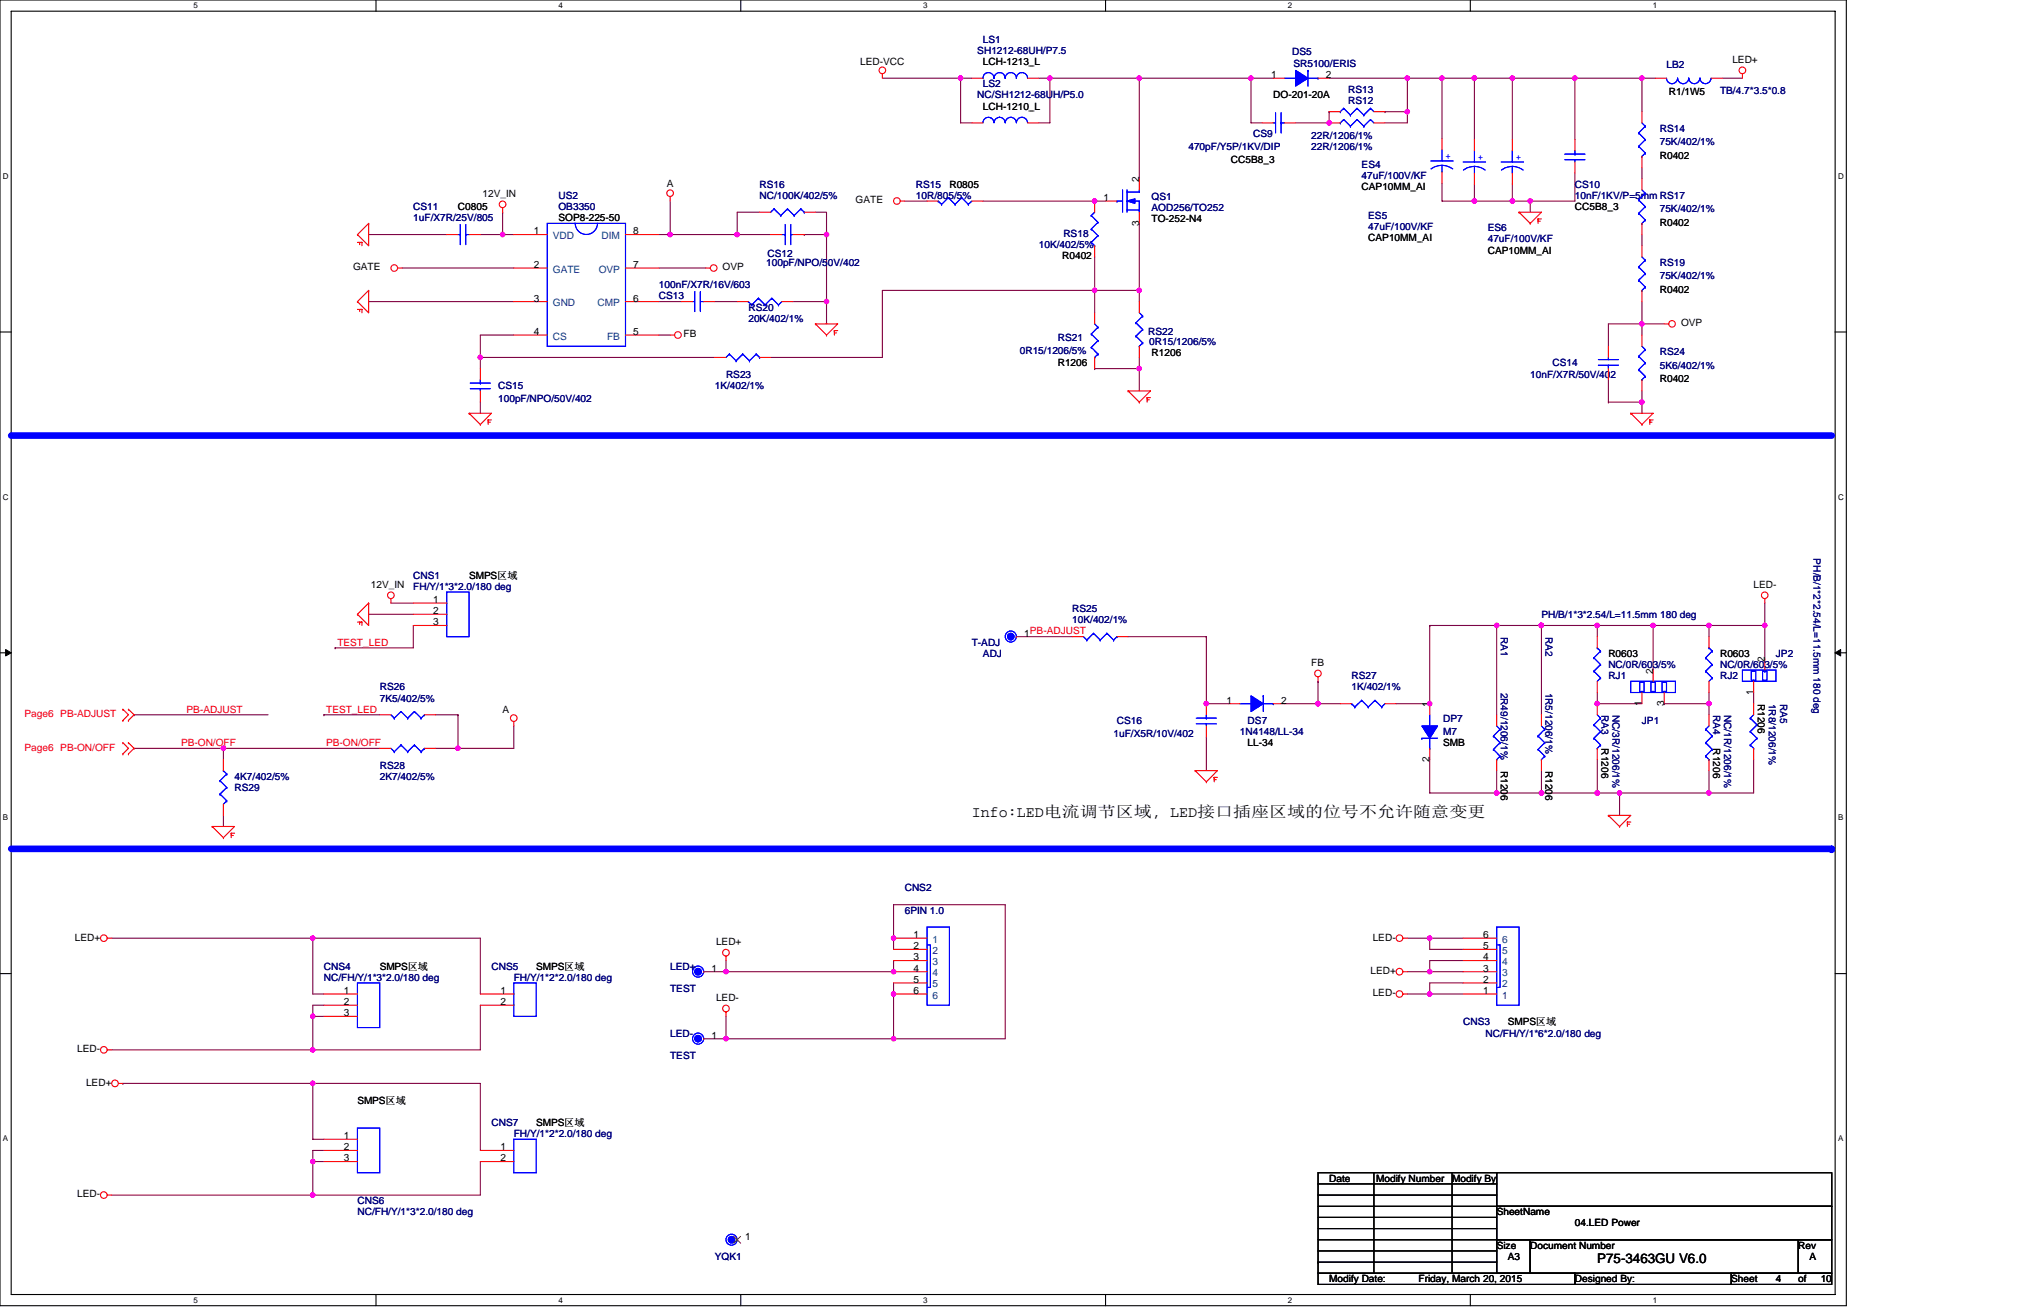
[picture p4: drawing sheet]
<svg xmlns="http://www.w3.org/2000/svg" width="432mm" height="279mm" viewBox="0 0 432 279" stroke-linecap="round" stroke-linejoin="round" font-family="sans-serif">
<defs><g id="words">
<text font-size="3.3" x="207.7" y="174.6">Info:LED电流调节区域, LED接口插座区域的位号不允许随意变更</text>
<text font-size="2.9" x="341.4" y="270">P75-3463GU V6.0</text>
<g font-size="2.2">
<text x="271.7" y="16.7">1</text>
<text x="283.4" y="16.7">2</text>
<text x="243.5" y="38.9" transform="rotate(-90 243.5 38.9)">2</text>
<text x="235.9" y="43">1</text>
<text x="114.1" y="50.1">1</text>
<text x="135.4" y="50.1">8</text>
<text x="243.5" y="48.2" transform="rotate(-90 243.5 48.2)">3</text>
<text x="114.1" y="57.3">2</text>
<text x="135.4" y="57.3">7</text>
<text x="114.1" y="64.5">3</text>
<text x="135.4" y="64.5">6</text>
<text x="114.1" y="71.6">4</text>
<text x="135.4" y="71.6">5</text>
<text x="92.6" y="128.9">1</text>
<text x="92.6" y="131.3">2</text>
<text x="92.6" y="133.7">3</text>
<text x="218.9" y="136.1">1PB-ADJUST</text>
<text x="353.4" y="144" transform="rotate(-90 353.4 144)">2</text>
<text x="377.2" y="141.6" transform="rotate(-90 377.2 141.6)">2</text>
<text x="374.8" y="148.5" transform="rotate(-90 374.8 148.5)">1</text>
<text x="262.1" y="150.4">1</text>
<text x="273.9" y="150.4">2</text>
<text x="305.6" y="151.1" transform="rotate(-90 305.6 151.1)">1</text>
<text x="351" y="150.9" transform="rotate(-90 351 150.9)">1</text>
<text x="355.7" y="150.9" transform="rotate(-90 355.7 150.9)">3</text>
<text x="305.6" y="162.9" transform="rotate(-90 305.6 162.9)">2</text>
<text x="195.3" y="200.5">1</text>
<text x="195.3" y="202.9">2</text>
<text x="317.1" y="202.9">5</text>
<text x="317.1" y="200.5">6</text>
<text x="152.1" y="207.7">1</text>
<text x="195.3" y="205.3">3</text>
<text x="195.3" y="207.7">4</text>
<text x="317.1" y="207.7">3</text>
<text x="317.1" y="205.3">4</text>
<text x="73.5" y="212.5">1</text>
<text x="73.5" y="214.9">2</text>
<text x="107" y="212.5">1</text>
<text x="107" y="214.9">2</text>
<text x="195.3" y="210.1">5</text>
<text x="195.3" y="212.5">6</text>
<text x="317.1" y="212.5">1</text>
<text x="317.1" y="210.1">2</text>
<text x="73.5" y="217.3">3</text>
<text x="152.1" y="222">1</text>
<text x="73.5" y="243.5">1</text>
<text x="73.5" y="245.9">2</text>
<text x="107" y="245.9">1</text>
<text x="73.5" y="248.3">3</text>
<text x="107" y="248.3">2</text>
<text x="159.3" y="265">1</text>
</g>
<g font-size="2.2" fill="#004080">
<text x="118.2" y="51.1">VDD</text>
<text x="128.6" y="51.1">DIM</text>
<text x="118.2" y="58.3">GATE</text>
<text x="128" y="58.3">OVP</text>
<text x="118.2" y="65.4">GND</text>
<text x="127.7" y="65.4">CMP</text>
<text x="118.2" y="72.6">CS</text>
<text x="129.8" y="72.6">FB</text>
<text x="199.4" y="201.5">1</text>
<text x="199.4" y="203.9">2</text>
<text x="321.1" y="203.9">5</text>
<text x="321.1" y="201.5">6</text>
<text x="199.4" y="206.3">3</text>
<text x="199.4" y="208.7">4</text>
<text x="321.1" y="208.7">3</text>
<text x="321.1" y="206.3">4</text>
<text x="199.4" y="211.1">5</text>
<text x="199.4" y="213.5">6</text>
<text x="321.1" y="213.5">1</text>
<text x="321.1" y="211.1">2</text>
</g>
<g font-size="2.1" fill="#000080">
<text x="208.9" y="11.5">SH1212-68UH/P7.5</text>
<text x="210.1" y="9.1">LS1</text>
<text x="276.2" y="11.7">DS5</text>
<text x="276.5" y="14.4">SR5100/ERIS</text>
<text x="356.2" y="14.6">LB2</text>
<text x="208.9" y="21">NC/SH1212-68UH/P5.0</text>
<text x="210.1" y="18.6">LS2</text>
<text x="288.2" y="22.2">RS12</text>
<text x="288.2" y="19.8">RS13</text>
<text x="367.7" y="20.1">TB/4.7*3.5*0.8</text>
<text x="267.9" y="29.4">CS9</text>
<text x="280.3" y="29.6">22R/1206/1%</text>
<text x="354.8" y="28.2">RS14</text>
<text x="254" y="32">470pF/Y5P/1KV/DIP</text>
<text x="280.3" y="32">22R/1206/1%</text>
<text x="291.1" y="35.8">ES4</text>
<text x="354.8" y="31.1">75K/402/1%</text>
<text x="162.4" y="40.1">RS16</text>
<text x="195.8" y="40.1">RS15</text>
<text x="291.1" y="38.2">47uF/100V/KF</text>
<text x="336.7" y="40.1">CS10</text>
<text x="88.3" y="44.9">CS11</text>
<text x="88.3" y="47.3">1uF/X7R/25V/805</text>
<text x="119.4" y="42.5">US2</text>
<text x="119.4" y="44.9">OB3350</text>
<text x="162.4" y="42.5">NC/100K/402/5%</text>
<text x="195.8" y="42.5">10R/805/5%</text>
<text x="246.2" y="42.8">QS1</text>
<text x="246.2" y="45.1">AOD256/TO252</text>
<text x="292.5" y="46.8">ES5</text>
<text x="336.7" y="42.5">10nF/1KV/P=5mm RS17</text>
<text x="354.8" y="45.4">75K/402/1%</text>
<text x="222.1" y="53">10K/402/5%</text>
<text x="227.3" y="50.6">RS18</text>
<text x="292.5" y="49.2">47uF/100V/KF</text>
<text x="318" y="49.4">ES6</text>
<text x="318" y="51.8">47uF/100V/KF</text>
<text x="163.8" y="56.9">100pF/NPO/50V/402</text>
<text x="164" y="54.9">CS12</text>
<text x="354.8" y="56.9">RS19</text>
<text x="354.8" y="59.7">75K/402/1%</text>
<text x="140.9" y="64">CS13</text>
<text x="140.9" y="61.6">100nF/X7R/16V/603</text>
<text x="160" y="66.4">RS20</text>
<text x="160" y="68.8">20K/402/1%</text>
<text x="245.4" y="71.6">RS22</text>
<text x="218" y="75.7">0R15/1206/5%</text>
<text x="226.1" y="72.8">RS21</text>
<text x="245.7" y="73.8">0R15/1206/5%</text>
<text x="354.8" y="75.9">RS24</text>
<text x="106.5" y="83.1">CS15</text>
<text x="152.8" y="83.1">1K/402/1%</text>
<text x="155.2" y="80.7">RS23</text>
<text x="327.1" y="80.7">10nF/X7R/50V/402</text>
<text x="331.9" y="78.3">CS14</text>
<text x="354.8" y="78.8">5K6/402/1%</text>
<text x="106.5" y="86">100pF/NPO/50V/402</text>
<text x="387.7" y="119.4" transform="rotate(90 387.7 119.4)">PH/B/1*2*2.54/L=11.5mm 180 deg</text>
<text x="88.3" y="123.7">CNS1</text>
<text x="88.3" y="126.1">FH/Y/1*3*2.0/180 deg</text>
<text x="229.2" y="130.9">RS25</text>
<text x="229.2" y="133.2">10K/402/1%</text>
<text x="320.8" y="136.1" transform="rotate(90 320.8 136.1)">RA1</text>
<text x="329.5" y="132.1">PH/B/1*3*2.54/L=11.5mm 180 deg</text>
<text x="330.4" y="136.1" transform="rotate(90 330.4 136.1)">RA2</text>
<text x="207.7" y="138">T-ADJ</text>
<text x="210.1" y="140.4">ADJ</text>
<text x="343.8" y="142.8">NC/0R/603/5%</text>
<text x="367.7" y="142.8">NC/0R/603/5%</text>
<text x="379.6" y="140.4">JP2</text>
<text x="81.2" y="147.6">RS26</text>
<text x="81.2" y="150">7K5/402/5%</text>
<text x="288.9" y="145.2">RS27</text>
<text x="288.9" y="147.6">1K/402/1%</text>
<text x="320.8" y="148" transform="rotate(90 320.8 148)">2R49/1206/1%</text>
<text x="330.4" y="148" transform="rotate(90 330.4 148)">1R5/1206/1%</text>
<text x="343.8" y="145.2">RJ1</text>
<text x="367.7" y="145.2">RJ2</text>
<text x="238.8" y="154.7">CS16</text>
<text x="266.7" y="154.7">DS7</text>
<text x="308.5" y="154.3">DP7</text>
<text x="342.3" y="152.8" transform="rotate(90 342.3 152.8)">RA3</text>
<text x="344.7" y="152.8" transform="rotate(90 344.7 152.8)">NC/3R/1206/1%</text>
<text x="351" y="154.7">JP1</text>
<text x="366.2" y="152.8" transform="rotate(90 366.2 152.8)">RA4</text>
<text x="368.6" y="152.8" transform="rotate(90 368.6 152.8)">NC/1R/1206/1%</text>
<text x="378.1" y="150.4" transform="rotate(90 378.1 150.4)">1R8/1206/1%</text>
<text x="380.5" y="150.4" transform="rotate(90 380.5 150.4)">RA5</text>
<text x="238" y="157.6">1uF/X5R/10V/402</text>
<text x="265" y="157.1">1N4148/LL-34</text>
<text x="308.5" y="157.1">M7</text>
<text x="50.1" y="166.7">4K7/402/5%</text>
<text x="81.2" y="164.3">RS28</text>
<text x="81.2" y="166.7">2K7/402/5%</text>
<text x="50.1" y="169.1">RS29</text>
<text x="193.4" y="190.5">CNS2</text>
<text x="193.4" y="195.3">6PIN 1.0</text>
<text x="69.2" y="207.3">CNS4</text>
<text x="69.2" y="209.7">NC/FH/Y/1*3*2.0/180 deg</text>
<text x="105.1" y="207.3">CNS5</text>
<text x="109.8" y="209.7">FH/Y/1*2*2.0/180 deg</text>
<text x="143.3" y="207.3">LED+</text>
<text x="143.3" y="212">TEST</text>
<text x="143.3" y="221.6">LED-</text>
<text x="312.8" y="219.2">CNS3</text>
<text x="317.6" y="221.6">NC/FH/Y/1*6*2.0/180 deg</text>
<text x="143.3" y="226.4">TEST</text>
<text x="105.1" y="240.7">CNS7</text>
<text x="109.8" y="243.1">FH/Y/1*2*2.0/180 deg</text>
<text x="76.4" y="257.4">CNS6</text>
<text x="76.4" y="259.8">NC/FH/Y/1*3*2.0/180 deg</text>
<text x="152.8" y="269.3">YQK1</text>
</g>
<g font-size="2.1">
<text x="183.9" y="13.9">LED-VCC</text>
<text x="210.1" y="13.9">LCH-1213_L</text>
<text x="370.3" y="13.4">LED+</text>
<text x="210.1" y="23.4">LCH-1210_L</text>
<text x="272.2" y="21">DO-201-20A</text>
<text x="356.7" y="20.3">R1/1W5</text>
<text x="263.1" y="34.9">CC5B8_3</text>
<text x="354.8" y="33.9">R0402</text>
<text x="142.5" y="39.9">A</text>
<text x="202.9" y="40.1">R0805</text>
<text x="291.1" y="40.6">CAP10MM_AI</text>
<text x="97.9" y="44.9">C0805</text>
<text x="103.1" y="42">12V_IN</text>
<text x="119.4" y="47.3">SOP8-225-50</text>
<text x="182.9" y="43.5">GATE</text>
<text x="246.2" y="47.5">TO-252-N4</text>
<text x="336.7" y="44.9">CC5B8_3</text>
<text x="292.5" y="51.6">CAP10MM_AI</text>
<text x="354.8" y="48.3">R0402</text>
<text x="75.5" y="57.8">GATE</text>
<text x="154.5" y="57.8">OVP</text>
<text x="227.1" y="55.4">R0402</text>
<text x="318" y="54.2">CAP10MM_AI</text>
<text x="354.8" y="62.6">R0402</text>
<text x="359.3" y="69.7">OVP</text>
<text x="146.1" y="72.1">FB</text>
<text x="246.2" y="76.2">R1206</text>
<text x="226.1" y="78.3">R1206</text>
<text x="354.8" y="81.7">R0402</text>
<text x="79.3" y="125.6">12V_IN</text>
<text x="100.3" y="123.7">SMPS区域</text>
<text x="374.9" y="125.6">LED-</text>
<text x="280.3" y="142.3">FB</text>
<text x="343.8" y="140.4">R0603</text>
<text x="367.7" y="140.4">R0603</text>
<text x="107.4" y="152.4">A</text>
<text x="375.8" y="150.4" transform="rotate(90 375.8 150.4)">R1206</text>
<text x="266.7" y="159.5">LL-34</text>
<text x="308.5" y="159.5">SMB</text>
<text x="342.3" y="160" transform="rotate(90 342.3 160)">R1206</text>
<text x="366.2" y="160" transform="rotate(90 366.2 160)">R1206</text>
<text x="320.8" y="164.7" transform="rotate(90 320.8 164.7)">R1206</text>
<text x="330.4" y="164.7" transform="rotate(90 330.4 164.7)">R1206</text>
<text x="16" y="201.1">LED+</text>
<text x="153.1" y="202">LED+</text>
<text x="293.4" y="201.1">LED-</text>
<text x="81.2" y="207.3">SMPS区域</text>
<text x="114.6" y="207.3">SMPS区域</text>
<text x="293" y="208.2">LED+</text>
<text x="153.1" y="214">LED-</text>
<text x="293.4" y="213">LED-</text>
<text x="322.3" y="219.2">SMPS区域</text>
<text x="16.5" y="224.9">LED-</text>
<text x="18.4" y="232.1">LED+</text>
<text x="76.4" y="235.9">SMPS区域</text>
<text x="114.6" y="240.7">SMPS区域</text>
<text x="16.5" y="256">LED-</text>
<text x="284.1" y="252.6">Date</text>
<text x="294.2" y="252.6">Modify Number</text>
<text x="310.4" y="252.6">Modify By</text>
<text x="319.9" y="259.8">SheetName</text>
<text x="336.7" y="262.2">04.LED Power</text>
<text x="319.9" y="267">Size</text>
<text x="322.3" y="269.3">A3</text>
<text x="327.1" y="267">Document Number</text>
<text x="384.4" y="267">Rev</text>
<text x="386.8" y="269.3">A</text>
<text x="284.1" y="274.1">Modify Date:</text>
<text x="303.2" y="274.1">Friday, March 20, 2015</text>
<text x="336.7" y="274.1">Designed By:</text>
<text x="370.1" y="274.1">Sheet</text>
<text x="379.6" y="274.1">4</text>
<text x="384.4" y="274.1">of</text>
<text x="389.2" y="274.1">10</text>
</g>
<g font-size="2.1" fill="#00f">
<text x="309" y="34">+</text>
<text x="315.9" y="34.2">+</text>
<text x="324" y="34.2">+</text>
</g>
<g font-size="2.1" fill="#f00">
<text x="72.1" y="138">TEST_LED</text>
<text x="5.2" y="153.3">Page6 PB-ADJUST</text>
<text x="39.9" y="152.3">PB-ADJUST</text>
<text x="69.7" y="152.3">TEST_LED</text>
<text x="5.2" y="160.5">Page6 PB-ON/OFF</text>
<text x="38.7" y="159.5">PB-ON/OFF</text>
<text x="69.7" y="159.5">PB-ON/OFF</text>
</g>
<g font-size="1.7">
<text x="41.4" y="1.8">5</text>
<text x="119.4" y="1.8">4</text>
<text x="197.3" y="1.8">3</text>
<text x="275.3" y="1.8">2</text>
<text x="353.3" y="1.8">1</text>
<text x=".6" y="38.2">D</text>
<text x="392.9" y="38.2">D</text>
<text x=".6" y="106.8">C</text>
<text x="392.9" y="106.8">C</text>
<text x=".6" y="175.4">B</text>
<text x="392.9" y="175.4">B</text>
<text x=".6" y="243.9">A</text>
<text x="392.9" y="243.9">A</text>
<text x="41.4" y="278.5">5</text>
<text x="119.4" y="278.5">4</text>
<text x="197.3" y="278.5">3</text>
<text x="275.3" y="278.5">2</text>
<text x="353.3" y="278.5">1</text>
</g>
</g></defs>
<path d="M0 0h394.7v279.1h-394.7zM2.4 2.4h389.9v274.3h-389.9z" fill="none" stroke="#000" stroke-width=".23"/>
<g fill="#fff">
<path d="M41.4 .3h.9v1.8h-.9z"/>
<path d="M41.4 277h.9v1.9h-.9z"/>
</g>
<path d="M80.4 0v2.4M80.4 276.7v2.4" fill="none" stroke="#000" stroke-width=".23"/>
<g fill="#fff">
<path d="M119.4 .3h.9v1.8h-.9z"/>
<path d="M119.4 277h.9v1.9h-.9z"/>
</g>
<path d="M158.3 0v2.4M158.3 276.7v2.4" fill="none" stroke="#000" stroke-width=".23"/>
<g fill="#fff">
<path d="M197.3 .3h1v1.8h-1z"/>
<path d="M197.3 277h1v1.9h-1z"/>
</g>
<path d="M236.3 0v2.4M236.3 276.7v2.4" fill="none" stroke="#000" stroke-width=".23"/>
<g fill="#fff">
<path d="M275.3 .3h.9v1.8h-.9z"/>
<path d="M275.3 277h.9v1.9h-.9z"/>
</g>
<path d="M314.3 0v2.4M314.3 276.7v2.4" fill="none" stroke="#000" stroke-width=".23"/>
<g fill="#fff">
<path d="M353.3 .3h.9v1.8h-.9z"/>
<path d="M353.3 277h.9v1.9h-.9z"/>
<path d="M.6 36.7h1.2v1.9h-1.2z"/>
<path d="M392.9 36.7h1.2v1.9h-1.2z"/>
<path d="M.6 105.3h1.2v1.8h-1.2z"/>
<path d="M392.9 105.3h1.2v1.8h-1.2z"/>
</g>
<path d="M0 71h2.4M392.3 71h2.4" fill="none" stroke="#000" stroke-width=".23"/>
<g fill="#fff">
<path d="M.6 173.8h1.1v1.9h-1.1z"/>
<path d="M392.9 173.8h1.1v1.9h-1.1z"/>
</g>
<path d="M0 139.6h2.4M392.3 139.6h2.4" fill="none" stroke="#000" stroke-width=".23"/>
<path d="M1.2 138.9l1.2 .7-1.2 .6zM392.3 139.6l1.2-.7v1.3z" fill="#000" stroke="#000" stroke-width=".21"/>
<g fill="#fff">
<path d="M.6 242.4h1.1v1.9h-1.1z"/>
<path d="M392.9 242.4h1.1v1.9h-1.1z"/>
</g>
<g fill="none" stroke="#000" stroke-width=".23">
<path d="M0 208.1h2.4M392.3 208.1h2.4M281.7 253.1h38.2M281.7 255.5h38.2M281.7 257.9h38.2M281.7 250.7h38.2v21.5h-38.2zM293.7 250.7v21.5M310.4 250.7v21.5M319.9 250.7h71.7v7.2h-71.7zM319.9 257.9h71.7v7.1h-71.7zM281.7 272.2h55v2.4h-55zM281.7 260.2h38.2"/>
<path d="M281.7 262.6h38.2M281.7 265h38.2M281.7 267.4h38.2M281.7 269.8h.1M281.7 269.8h38.2M319.9 265h7.2v7.2h-7.2zM327.1 265h57.3v7.2h-57.3zM336.7 272.2h33.4v2.4h-33.4zM370.1 272.2h21.5v2.4h-21.5zM384.4 265h7.2v7.2h-7.2z"/>
</g>
<g fill="none" stroke="#800040" stroke-width=".23">
<path d="M188.6 16.7h16.7M205.3 16.7v9.6h2.4M205.3 16.7h.1M205.3 16.7h2.4M222.1 16.7h2.3M224.4 16.7v9.6h-2.3M224.4 16.7h.1M224.4 16.7h43M243.5 16.7h.1M243.5 16.7v21.5M267.4 16.7v9.6h2.4M267.4 16.7h4.8"/>
<path d="M284.1 16.7h16.7M300.8 16.7v7.2M300.8 16.7h7.5v12.9M300.8 16.7h.1M308.3 16.7h.1M308.3 16.7h15M315.2 16.7v13.1M315.2 16.7h.1M323.3 16.7h13.4M323.3 16.7h.1M323.3 16.7v13.1M336.7 16.7h.1"/>
<path d="M336.7 16.7v13.1M336.7 16.7h17.1M351 16.7v7.2M351 16.7h.1M368.2 16.7h4.3M284.1 23.9h.1M284.1 23.9v2.4h-7.1M296.1 23.9h4.7v2.4h-4.7M296.1 23.9h.1M308.3 39.2v3.8h6.9M315.2 39.4v3.6M323.3 39.4v3.6h-8.1"/>
<path d="M336.7 37v6h-13.4M351 35.8v2.4M78.8 50.1h16.7M86 57.3h23.8M102.7 50.1h4.7M107.4 45.4v4.7h2.4M107.4 45.4h.1M140.9 57.3h10M140.9 50.1h2.4M143.3 50.1h.1M143.3 43v7.1M143.3 50.1h21.4"/>
<path d="M157.6 50.1h.1M162.4 45.4h-4.8v4.7M171.9 50.1h.1M171.9 50.1h4.8M174.3 45.4h2.4v4.7M176.7 50.1v14.4M193.4 43h4.8M210.1 43h23.9M234 54.9v7.2M234 43h.1M234 43h2.4M243.5 47.8v14.3"/>
<path d="M315.2 43h.1M323.3 43h.1M327.1 43h.1M327.1 43v2.4M351 50.1v2.4M78.8 64.5h31M102.7 76.4v2.4M102.7 76.4h.1M102.7 76.4h50.1M109.8 71.6h-7.1v4.8M140.9 71.6h2.4M140.9 64.5h4.7"/>
<path d="M152.8 64.5h4.8M169.5 64.5h7.2M176.7 64.5h.1M176.7 64.5v4.7M234 78.8h.1M234 62.1h-45.4v14.3h-23.9M234 62.1h.1M234 78.8h9.5M234 62.1h9.5M234 62.1v4.8M243.5 78.8v4.8M243.5 62.1v2.4"/>
<path d="M243.5 76.4v2.4M351 69.2h.1M351 69.2h-7.2v4.8M351 69.2v2.4M351 64.5v4.7M351 69.2h4.7M102.7 86v2.3M343.8 86h.1M343.8 81.2v4.8M343.8 86h7.2M351 83.6v2.4M351 86v2.3"/>
<path d="M71.6 138.5h.1M78.8 131.3h9.5M83.6 128.9h4.7M88.3 133.7v4.8h-16.7M217.3 136.1h.1M217.3 136.1h11.9M241.2 136.1h16.7M257.9 136.1h.1M257.9 136.1v14.3h4.7M305.6 133.7h.1M305.6 133.7v16.7h-7.2M305.6 133.7h14.3"/>
<path d="M319.9 133.7v19.1M319.9 133.7h.1M319.9 133.7h57.4M329.5 133.7h.1M329.5 133.7v19.1M341.4 133.7v2.4M341.4 133.7h.1M353.4 133.7h.1M353.4 133.7v9.6M365.3 133.7v2.4M365.3 133.7h.1M377.3 133.7v7.2"/>
<path d="M377.3 128.9v4.8M28.7 160h.1M28.7 152.8h.1M28.7 160h52.5M28.7 152.8h28.6M47.8 160v2.4M47.8 160h.1M69.2 152.8h.1M69.2 152.8h12M93.1 152.8h4.8M97.9 152.8h.1M97.9 152.8v7.2"/>
<path d="M109.8 155.2v4.8h-16.7M257.9 157.6v7.1M274.6 150.4h7.1M281.7 145.6h.1M281.7 150.4h.1M281.7 150.4h4.8M281.7 145.6v4.8M341.4 150.4h.1M341.4 148v2.4M341.4 150.4h9.6M355.7 150.4h.1M355.7 150.4h9.6"/>
<path d="M365.3 150.4v2.4M365.3 148v2.4M374.9 148v2.4M47.8 174.3v2.4M305.6 162.4v7.1h14.3M319.9 164.7v4.8M319.9 169.5h.1M319.9 169.5h45.4M329.5 164.7v4.8M329.5 169.5h.1M341.4 169.5h.1M341.4 162.4v7.1"/>
<path d="M346.2 169.5h.1M346.2 169.5v4.8M365.3 164.7v4.8M374.9 162.4v7.1h-9.6M23.9 200.6h43M66.9 200.6h.1M66.9 200.6v11.9h2.3M66.9 200.6h35.8v11.9M66.9 217.3h.1M66.9 217.3h2.3M66.9 217.3v7.1M69.2 214.9h-2.3v2.4"/>
<path d="M102.7 214.9v9.5h-35.8M150.4 207.7h4.8M155.2 205.3v2.4M155.2 207.7h.1M155.2 217.3v4.8M191 200.6v-7.2h23.9v28.7h-59.7M191 200.6h.1M191 212.5h.1M191 205.3h.1M191 210.1v2.4M191 205.3v2.4h-35.8M191 200.6v2.3"/>
<path d="M191 212.5v9.6M300.8 212.5h4.8M300.8 200.6h4.8M300.8 207.7h4.8M305.6 207.7h.1M305.6 200.6v2.3h7.2M305.6 200.6h.1M305.6 212.5h.1M305.6 207.7h7.2M305.6 200.6h7.2M305.6 212.5h7.2M312.8 205.3h-7.2v2.4"/>
<path d="M312.8 210.1h-7.2v2.4M23.9 224.4h43M26.3 231.6h.1M26.3 231.6h40.6M66.9 231.6v11.9h2.3M66.9 224.4h.1M66.9 231.6h35.8v14.3M150.4 222.1h4.8M155.2 222.1h.1M191 222.1h.1M23.9 255.5h43M66.9 255.5h.1"/>
<path d="M66.9 248.3h.1M66.9 248.3h2.3M66.9 248.3v7.2M69.2 245.9h-2.3v2.4M102.7 248.3v7.2h-35.8"/>
</g>
<g fill="#f0f" stroke="#f0f" stroke-width=".23">
<circle cx="97.9" cy="160" r=".47"/>
<circle cx="47.7" cy="160" r=".47"/>
<circle cx="341.4" cy="169.5" r=".47"/>
<circle cx="329.5" cy="169.5" r=".47"/>
<circle cx="284.1" cy="26.3" r=".47"/>
<circle cx="66.8" cy="255.5" r=".47"/>
<circle cx="66.8" cy="200.6" r=".47"/>
<circle cx="66.8" cy="217.3" r=".47"/>
<circle cx="66.8" cy="248.3" r=".47"/>
<circle cx="365.3" cy="169.5" r=".47"/>
<circle cx="346.2" cy="169.5" r=".47"/>
<circle cx="305.6" cy="207.7" r=".47"/>
<circle cx="305.6" cy="200.6" r=".47"/>
<circle cx="305.6" cy="212.5" r=".47"/>
<circle cx="143.2" cy="50.1" r=".47"/>
<circle cx="305.6" cy="150.4" r=".47"/>
<circle cx="300.8" cy="23.9" r=".47"/>
<circle cx="66.8" cy="224.4" r=".47"/>
<circle cx="365.3" cy="150.4" r=".47"/>
<circle cx="336.6" cy="16.7" r=".47"/>
<circle cx="341.4" cy="150.4" r=".47"/>
<circle cx="66.8" cy="231.6" r=".47"/>
<circle cx="315.1" cy="16.7" r=".47"/>
<circle cx="308.2" cy="16.7" r=".47"/>
<circle cx="329.5" cy="133.7" r=".47"/>
<circle cx="353.3" cy="133.7" r=".47"/>
<circle cx="155.2" cy="222" r=".47"/>
<circle cx="155.2" cy="207.7" r=".47"/>
<circle cx="281.7" cy="150.4" r=".47"/>
<circle cx="107.4" cy="50.1" r=".47"/>
<circle cx="243.5" cy="78.8" r=".47"/>
<circle cx="176.7" cy="50.1" r=".47"/>
<circle cx="176.7" cy="64.5" r=".47"/>
<circle cx="341.4" cy="133.7" r=".47"/>
<circle cx="234" cy="43" r=".47"/>
<circle cx="157.6" cy="50.1" r=".48"/>
<circle cx="327.1" cy="43" r=".47"/>
<circle cx="205.3" cy="16.7" r=".47"/>
<circle cx="351" cy="85.9" r=".47"/>
<circle cx="351" cy="69.2" r=".47"/>
<circle cx="191" cy="200.6" r=".47"/>
<circle cx="191" cy="212.5" r=".47"/>
<circle cx="191" cy="207.7" r=".47"/>
<circle cx="191" cy="222" r=".47"/>
<circle cx="257.8" cy="150.4" r=".47"/>
<circle cx="267.4" cy="16.7" r=".47"/>
<circle cx="102.7" cy="76.4" r=".47"/>
<circle cx="319.9" cy="133.7" r=".47"/>
<circle cx="243.5" cy="16.7" r=".47"/>
<circle cx="377.2" cy="133.7" r=".47"/>
<circle cx="365.3" cy="133.7" r=".47"/>
<circle cx="224.4" cy="16.7" r=".47"/>
<circle cx="243.5" cy="62.1" r=".47"/>
<circle cx="234" cy="62.1" r=".47"/>
<circle cx="319.9" cy="169.5" r=".47"/>
<circle cx="351" cy="16.7" r=".47"/>
<circle cx="300.8" cy="16.7" r=".47"/>
<circle cx="323.3" cy="16.7" r=".47"/>
<circle cx="323.3" cy="43" r=".47"/>
<circle cx="315.1" cy="43" r=".47"/>
</g>
<g fill="none" stroke="#f00" stroke-width=".23">
<path d="M188.6 15.8v.9M207.7 16.7h2.4M219.7 16.7h2.4M272.2 16.7h2.4M281.7 16.7h2.4M353.8 16.7h2.4M365.8 16.7h2.4M372.5 15.8v.9M207.7 26.3h2.4M219.7 26.3h2.4M243.5 38.2v2.4M269.8 26.3h2.4"/>
<path d="M274.6 26.3h2.4M284.1 26.3h2.4M284.1 23.9h2.4M293.7 26.3h2.4M293.7 23.9h2.4M308.3 29.6v2.4M308.3 36.8v2.4M315.2 29.8v2.4M315.2 37v2.4M323.3 29.8v2.4M323.3 37v2.4M336.7 29.8v2.4"/>
<path d="M336.7 34.6v2.4M351 23.9v2.4M351 33.4v2.4M351 38.2v2.4M76.4 50.1h.1M76.4 51.8h1h-.3M76.9 51.8v.5M77.4 51.8v.7M78.8 47.8v4.7l-2.4-2.4M78.8 47.8h.1M78.8 47.8l-2.4 2.3M85 57.3h1"/>
<path d="M95.5 50.1h2.4M100.3 50.1h2.4M107.4 44.4v1M109.8 50.1h7.2M109.8 57.3h7.2M133.7 50.1h7.2M133.7 57.3h7.2M143.3 42v1M150.9 57.3h.9M162.4 45.4h2.3M164.7 50.1h2.4M169.5 50.1h2.4"/>
<path d="M171.9 45.4h2.4M192.4 43h1M198.2 43h2.4M207.7 43h2.4M234 43v2.4M234 52.5v2.4M236.4 43h2.4M243.5 45.4v2.4M324.7 45.4h4.8l-2.4 2.4M324.7 45.4h.1M324.7 45.4l2.4 2.4M327.1 47.8h.1"/>
<path d="M328.8 46.8h.7M328.8 47v-.2v1M328.8 47.3h.4M351 47.8v2.3M351 52.5v2.4M76.4 64.5h.1M76.4 66.1h1h-.3M76.9 66.1v.5M77.4 66.1v.8M78.8 62.1v4.8l-2.4-2.4M78.8 62.1h.1M78.8 62.1l-2.4 2.4"/>
<path d="M102.7 78.8v2.4M109.8 64.5h7.2M109.8 71.6h7.2M133.7 64.5h7.2M133.7 71.6h7.2M143.3 71.6h.9M145.6 64.5h2.4M150.4 64.5h2.4M152.8 76.4h2.4M157.6 64.5h2.4M162.4 76.4h2.3M167.1 64.5h2.4"/>
<path d="M174.3 69.2h4.8l-2.4 2.4M174.3 69.2h.1M174.3 69.2l2.4 2.4M176.7 71.6h.1M178.4 70.7h.7M178.4 70.9v-.2v.9M178.4 71.2h.4M234 66.9v2.3M234 76.4v2.4M243.5 64.5v2.4M243.5 74v2.4M343.8 74v2.4"/>
<path d="M343.8 78.8v2.4M351 62.1v2.4M351 71.6v2.4M355.7 69.2h1M100.3 88.3h4.8l-2.4 2.4M100.3 88.3h.1M100.3 88.3l2.4 2.4M102.7 90.7h.1M102.7 83.6v2.4M104.4 89.8h.7M104.4 90v-.2v.9M104.4 90.3h.4"/>
<path d="M241.2 83.6h4.7l-2.4 2.4M241.2 83.6h.1M241.2 83.6l2.3 2.4M243.5 86h.1M245.2 85h.7M245.2 85.2v-.2v1M245.2 85.5h.5M348.6 88.3h4.8l-2.4 2.4M348.6 88.3h.1M348.6 88.3l2.4 2.4M351 90.7h.1M351 81.2v2.4"/>
<path d="M352.7 89.8h.7M352.7 90v-.2v.9M352.7 90.3h.4M76.4 131.3h.1M76.4 133h1h-.3M76.9 133v.5M77.4 133v.7M78.8 128.9v4.8l-2.4-2.4M78.8 128.9h.1M78.8 128.9l-2.4 2.4M83.6 128v.9M88.3 128.9h7.2"/>
<path d="M88.3 131.3h7.2M88.3 133.7h7.2M217.3 136.1h.1M229.2 136.1h2.4M238.8 136.1h2.4M341.4 136.1v2.4M365.3 136.1v2.4M377.3 128v.9M26.3 151.6h.1M26.3 154h.1M26.3 158.8h.1M26.3 151.6l1.2 1.2-1.2 1.2"/>
<path d="M26.3 158.8l1.2 1.2-1.2 1.2M27.5 154h.1M27.5 151.6h.1M27.5 158.8h.1M27.5 151.6l1.2 1.2-1.2 1.2M27.5 158.8l1.2 1.2-1.2 1.2M81.2 160h2.4M81.2 152.8h2.4M90.7 160h2.4M90.7 152.8h2.4M109.8 154.2v1M257.9 150.4v2.4"/>
<path d="M257.9 155.2v2.4M262.6 150.4h2.4M272.2 150.4h2.4M281.7 144.7v.9M286.5 150.4h2.4M296.1 150.4h2.3M305.6 150.4v2.4M305.6 160v2.4M319.9 152.8v2.4M329.5 152.8v2.4M341.4 145.6v2.4M341.4 150.4v2.4"/>
<path d="M341.4 160v2.4M351 148v2.4M353.4 143.3v2.3M355.7 148v2.4M365.3 145.6v2.4M365.3 152.8v2.4M374.9 145.6v2.4M374.9 150.4v2.4M374.9 160v2.4M377.3 140.9v2.4M26.3 161.2h.1M27.5 161.2h.1"/>
<path d="M45.4 176.7h4.7l-2.3 2.4M45.4 176.7h.1M45.4 176.7l2.4 2.4M47.8 179.1h.1M47.8 162.4v2.3M47.8 171.9v2.4M49.4 178.1h.7M49.4 178.4v-.3v1M49.4 178.6h.5M255.5 164.7h4.7l-2.3 2.4M255.5 164.7h.1M255.5 164.7l2.4 2.4"/>
<path d="M257.9 167.1h.1M259.5 166.2h.7M259.5 166.4v-.2v.9M259.5 166.7h.5M319.9 162.4v2.3M329.5 162.4v2.3M343.8 174.3h4.8l-2.4 2.4M343.8 174.3h.1M343.8 174.3l2.4 2.4M346.2 176.7h.1M347.9 175.7h.7M347.9 176v-.3v1"/>
<path d="M347.9 176.2h.5M365.3 162.4v2.3M22.9 200.6h1M69.2 212.5h7.2M69.2 214.9h7.2M69.2 217.3h7.2M102.7 212.5h7.1M102.7 214.9h7.1M150.4 207.7h.1M155.2 204.4v.9M155.2 216.3v1M191 200.6h7.2"/>
<path d="M191 202.9h7.2M191 205.3h7.2M191 207.7h7.2M191 210.1h7.2M191 212.5h7.2M299.9 207.7h.9M299.9 200.6h.9M299.9 212.5h.9M312.8 200.6h7.1M312.8 202.9h7.1M312.8 205.3h7.1M312.8 207.7h7.1"/>
<path d="M312.8 210.1h7.1M312.8 212.5h7.1M22.9 224.4h1M25.3 231.6h1M150.4 222.1h.1M22.9 255.5h1M69.2 243.5h7.2M69.2 245.9h7.2M69.2 248.3h7.2M102.7 245.9h7.1M102.7 248.3h7.1M157.6 265h.1"/>
<circle cx="188.6" cy="15" r=".7"/>
<circle cx="372.5" cy="15" r=".71"/>
<circle cx="84.3" cy="57.3" r=".71"/>
<circle cx="107.4" cy="43.7" r=".71"/>
<circle cx="143.2" cy="41.3" r=".71"/>
<circle cx="152.6" cy="57.3" r=".71"/>
<circle cx="191.7" cy="43" r=".71"/>
<circle cx="144.9" cy="71.6" r=".71"/>
<circle cx="357.4" cy="69.2" r=".7"/>
<circle cx="83.6" cy="127.3" r=".71"/>
<circle cx="377.2" cy="127.3" r=".7"/>
<circle cx="109.8" cy="153.5" r=".71"/>
<circle cx="281.7" cy="144" r=".7"/>
<circle cx="22.2" cy="200.6" r=".71"/>
<circle cx="155.2" cy="215.6" r=".71"/>
<circle cx="155.2" cy="203.7" r=".71"/>
<circle cx="299.2" cy="207.7" r=".71"/>
<circle cx="299.2" cy="212.5" r=".71"/>
<circle cx="299.2" cy="200.6" r=".71"/>
<circle cx="22.2" cy="224.4" r=".71"/>
<circle cx="24.6" cy="231.6" r=".71"/>
<circle cx="22.2" cy="255.5" r=".71"/>
</g>
<path d="M2.4 93.1h389.2M2.4 181.5h389.2M391.6 181.5h.1" fill="none" stroke="#00f" stroke-width="1.4"/>
<g fill="none" stroke="#00f" stroke-width=".23">
<path d="M210.1 16.7a1.17 1.17 0 0 1 1.2-1.2 1.17 1.17 0 0 1 1.2 1.2 1.18 1.18 0 0 1 1.2-1.2 1.18 1.18 0 0 1 1.2 1.2 1.18 1.18 0 0 1 1.2-1.2 1.18 1.18 0 0 1 1.2 1.2M217.3 16.7a1.17 1.17 0 0 1 1.1-1.2h.1a1.2 1.2 0 0 1 1.1 1.2M274.6 16.7h7.1M279.6 15h.1M279.6 15v3.4M281.7 16.7h.1M356.2 16.7a1.18 1.18 0 0 0 1.2 1.2 1.21 1.21 0 0 0 1.2-1.2M358.6 16.7a1.18 1.18 0 0 0 1.2 1.2 1.21 1.21 0 0 0 1.2-1.2M361 16.7a1.17 1.17 0 0 0 1.2 1.2 1.17 1.17 0 0 0 1.2-1.2M363.4 16.7a1.18 1.18 0 0 0 1.2 1.2 1.21 1.21 0 0 0 1.2-1.2M210.1 26.2a1.19 1.19 0 0 1 1.2-1.1 1.19 1.19 0 0 1 1.2 1.1 1.17 1.17 0 0 1 1.2-1.1 1.18 1.18 0 0 1 1.2 1.1 1.2 1.2 0 0 1 1.2-1.1 1.18 1.18 0 0 1 1.2 1.1M217.3 26.2a1.16 1.16 0 0 1 1.1-1.1h.1a1.18 1.18 0 0 1 1.1 1.1"/>
<path d="M272.2 26.3h.5M272.7 24.1v4.3M273.9 24.1v4.3M273.9 26.3h.1M273.9 26.3h.7M286.5 26.3h.1M286.5 23.9h.1M287.2 25.5h.1M287.2 23.2h.1M287.2 25.5l-.7 .8M287.2 25.5l1.5 1.5M287.2 23.2l-.7 .7"/>
<path d="M287.2 23.2l1.5 1.4M288.7 27h.1M288.7 24.6h.1M290.1 25.5h.1M290.1 23.2h.1M290.1 25.5l-1.4 1.5M290.1 25.5l1.4 1.5M290.1 23.2l-1.4 1.4M290.1 23.2l1.4 1.4M291.5 27h.1M291.5 24.6h.1M293 25.5h.1"/>
<path d="M293 23.2h.1M293 25.5l-1.5 1.5M293 25.5l.7 .8M293 23.2l-1.5 1.4M293 23.2l.7 .7M305.9 34.4h4.7M308.2 35.3l-1 .2-1.3 .6M308.2 35.3l1 .2 1.3 .6M308.3 35.3v1.5M308.3 32v2.4M312.8 34.6h4.8M312.8 36.4l.9-.5 1.5-.3 .9 .1 1.4 .7"/>
<path d="M315.2 35.6v1.4M315.2 32.2v2.4M320.9 34.6h4.8M323.3 35.6l-1.5 .3-.8 .5M323.3 35.6l1 .1 1.3 .7M323.3 35.6v1.4M323.3 32.2v2.4M334.5 33h4.3M334.5 34.1h4.3M336.7 34.1v.5M336.7 33h.1M336.7 32.2v.8"/>
<path d="M350.3 31.3h.1M350.3 28.4h.1M350.3 31.3l1.4 1.4M350.3 28.4l1.4 1.4M351 33.4h.1M351 26.3l.7 .7M351.7 32.7h.1M351.7 29.8h.1M351.7 27h.1M351.7 32.7l-.7 .7M351.7 29.8l-1.4 1.5M351.7 27l-1.4 1.4"/>
<path d="M97.9 50.1h.5M98.4 48v4.3M99.6 48v4.3M99.6 50.1h.1M99.6 50.1h.7M117 47.8h16.7v26.2h-16.7zM123 47.7a2.38 2.38 0 0 0 2.3 2.4 2.38 2.38 0 0 0 2.4-2.4M165.5 44.7h.1M165.5 44.7l1.4 1.4M165.5 44.7l-.8 .7M166.9 46.1h.1M167.1 50.1h.8"/>
<path d="M167.9 48v4.3M167.9 50.1h.1M168.3 44.7h.1M168.3 44.7l1.5 1.4M168.3 44.7l-1.4 1.4M169 50.1h.5M169 48v4.3M169.8 46.1h.1M171.2 44.7h.1M171.2 44.7l.7 .7M171.2 44.7l-1.4 1.4M171.9 45.4h.1"/>
<path d="M200.6 43h.1M200.6 43l.7 .7M201.3 43.7h.1M202.7 42.3h.1M202.7 42.3l-1.4 1.4M202.7 42.3l1.5 1.4M204.2 43.7h.1M205.6 42.3h.1M205.6 42.3l-1.4 1.4M205.6 42.3l1.4 1.4M207 43.7h.1M207.7 43l-.7 .7"/>
<path d="M233.3 51.8h.1M233.3 49h.1M233.3 46.1h.1M233.3 46.1l1.4 1.4M233.3 51.8l.7 .7M233.3 49l1.4 1.4M234 52.5h.1M234 45.4l-.7 .7M234.7 50.4h.1M234.7 47.5h.1M234.7 50.4l-1.4 1.4M234.7 47.5l-1.4 1.5"/>
<path d="M238.8 43h.1M238.8 43h1.2M240 40.6v4.8M240.9 40.6v4.8M240.9 43h2.6v2.4M240.9 44.9h2.6M243.5 44.9h.1M243.5 40.6v.5h-2.6M350.3 59.9h.1M350.3 57.1h.1M350.3 45.6h.1M350.3 42.7h.1"/>
<path d="M350.3 59.9l1.4 1.5M350.3 57.1l1.4 1.4M350.3 45.6l1.4 1.4M350.3 42.7l1.4 1.5M351 47.8h.1M351 54.9l.7 .7M351 40.6l.7 .7M351.7 58.5h.1M351.7 55.6h.1M351.7 47h.1M351.7 44.2h.1M351.7 41.3h.1"/>
<path d="M351.7 58.5l-1.4 1.4M351.7 55.6l-1.4 1.5M351.7 47l-.7 .8M351.7 44.2l-1.4 1.4M351.7 41.3l-1.4 1.4M148 64.5h.5M148.5 62.3v4.3M149.7 62.3v4.3M149.7 64.5h.1M149.7 64.5h.7M155.9 75.7h.1M155.9 75.7l1.5 1.4"/>
<path d="M155.9 75.7l-.7 .7M157.4 77.1h.1M158.8 75.7h.1M158.8 75.7l1.4 1.4M158.8 75.7l-1.4 1.4M160 64.5h.1M160 64.5l.7 .7M160.2 77.1h.1M160.7 65.2h.1M161.6 75.7h.1M161.6 75.7l.8 .7M161.6 75.7l-1.4 1.4"/>
<path d="M162.1 63.8h.1M162.1 63.8l-1.4 1.4M162.1 63.8l1.5 1.4M162.4 76.4h.1M163.6 65.2h.1M165 63.8h.1M165 63.8l-1.4 1.4M165 63.8l1.4 1.4M166.4 65.2h.1M167.1 64.5l-.7 .7M233.3 74.3h.1M233.3 71.4h.1"/>
<path d="M233.3 74.3l1.4 1.4M233.3 71.4l1.4 1.4M234 76.4h.1M234 69.2l.7 .8M234.7 75.7h.1M234.7 72.8h.1M234.7 70h.1M234.7 75.7l-.7 .7M234.7 72.8l-1.4 1.5M234.7 70l-1.4 1.4M242.8 71.9h.1M242.8 69h.1"/>
<path d="M242.8 71.9l1.5 1.4M242.8 69l1.5 1.4M243.5 74h.1M243.5 66.9l.8 .7M244.3 73.3h.1M244.3 70.4h.1M244.3 67.6h.1M244.3 73.3l-.8 .7M244.3 70.4l-1.5 1.5M244.3 67.6l-1.5 1.4M341.7 78.1h4.3M341.7 76.9h4.3"/>
<path d="M343.8 76.4v.5M343.8 78.1h.1M343.8 78.1v.7M350.3 79h.1M350.3 76.2h.1M350.3 79l1.4 1.5M350.3 76.2l1.4 1.4M351 62.1h.1M351 74l.7 .7M351.7 61.4h.1M351.7 77.6h.1M351.7 74.7h.1"/>
<path d="M351.7 61.4l-.7 .7M351.7 77.6l-1.4 1.4M351.7 74.7l-1.4 1.5M100.5 81.9h4.3M100.5 83.1h4.3M102.7 83.1v.5M102.7 81.9h.1M102.7 81.2v.7M351 81.2h.1M351.7 80.5h.1M351.7 80.5l-.7 .7M95.5 126.6h4.8v9.5h-4.8z"/>
<path d="M231.6 136.1l.7 .7M232.3 136.8h.1M233.7 135.4h.1M233.7 135.4l1.5 1.4M233.7 135.4l-1.4 1.4M235.2 136.8h.1M236.6 135.4h.1M236.6 135.4l1.4 1.4M236.6 135.4l-1.4 1.4M238 136.8h.1M238.8 136.1h.1M238.8 136.1l-.8 .7"/>
<path d="M341.4 138.5h.1M341.4 138.5l.7 .7M342.1 139.2h.1M342.1 139.2l-1.4 1.4M365.3 138.5h.1M365.3 138.5l.7 .7M366 139.2h.1M366 139.2l-1.4 1.4M83.6 160l.7 .7M83.6 152.8l.7 .7M84.3 153.5h.1M85.7 159.3h.1"/>
<path d="M85.7 152.1h.1M85.7 159.3l1.4 1.4M85.7 159.3l-1.4 1.4M85.7 152.1l1.4 1.4M85.7 152.1l-1.4 1.4M87.1 153.5h.1M88.6 159.3h.1M88.6 152.1h.1M88.6 159.3l1.4 1.4M88.6 159.3l-1.5 1.4M88.6 152.1l1.4 1.4M88.6 152.1l-1.5 1.4"/>
<path d="M90 153.5h.1M90.7 160h.1M90.7 152.8h.1M90.7 160l-.7 .7M90.7 152.8l-.7 .7M255.7 153.5h4.3M255.7 154.7h4.3M257.9 154.7v.5M257.9 153.5h.1M257.9 152.8v.7M265 150.4h7.2M270 148.8h.1"/>
<path d="M270 148.8v3.3M272.2 150.4h.1M288.9 150.4h.1M288.9 150.4l.7 .7M289.6 151.1h.1M291.1 149.7h.1M291.1 149.7l-1.5 1.4M291.1 149.7l1.4 1.4M292.5 151.1h.1M293.9 149.7h.1M293.9 149.7l-1.4 1.4M293.9 149.7l1.5 1.4"/>
<path d="M295.4 151.1h.1M296.1 150.4l-.7 .7M304 157.8h.1M304 157.8h3.3M305.6 160h.1M305.6 152.8v7.2M319.2 157.4h.1M319.2 157.4l1.5 1.4M319.9 155.2l.8 .7M320.7 158.8h.1M320.7 155.9h.1M320.7 158.8l-1.5 1.4"/>
<path d="M320.7 155.9l-1.5 1.5M328.8 157.4h.1M328.8 157.4l1.4 1.4M329.5 155.2l.7 .7M330.2 158.8h.1M330.2 155.9h.1M330.2 158.8l-1.4 1.4M330.2 155.9l-1.4 1.5M340.7 140.6h.1M340.7 143.5h.1M340.7 157.8h.1M340.7 155h.1"/>
<path d="M340.7 140.6l1.4 1.5M340.7 143.5l1.4 1.4M340.7 157.8l1.4 1.5M340.7 155l1.4 1.4M341.4 160h.1M341.4 152.8l.7 .7M342.1 142.1h.1M342.1 144.9h.1M342.1 159.3h.1M342.1 156.4h.1M342.1 153.5h.1M342.1 142.1l-1.4 1.4"/>
<path d="M342.1 144.9l-.7 .7M342.1 159.3l-.7 .7M342.1 156.4l-1.4 1.4M342.1 153.5l-1.4 1.5M348.6 145.6h9.5v2.4h-9.5zM350.5 145.9h1v1.9h-1zM351 147.8h.1M351 147.8v.2M352.9 145.9h.9v1.9h-.9zM353.4 145.6v.3M355.3 145.9h.9v1.9h-.9zM355.7 147.8h.1"/>
<path d="M355.7 147.8v.2M364.6 158.8h.1M364.6 155.9h.1M364.6 140.6h.1M364.6 143.5h.1M364.6 158.8l1.4 1.4M364.6 155.9l1.4 1.5M364.6 140.6l1.4 1.5M364.6 143.5l1.4 1.4M365.3 155.2l-.7 .7M366 157.4h.1M366 142.1h.1"/>
<path d="M366 144.9h.1M366 157.4l-1.4 1.4M366 142.1l-1.4 1.4M366 144.9l-.7 .7M372.5 143.3h7.1v2.3h-7.1zM374.1 159.3h.1M374.1 156.4h.1M374.1 153.5h.1M374.1 159.3l.8 .7M374.1 156.4l1.5 1.4M374.1 153.5l1.5 1.5M374.4 143.5h.9v1.9h-.9z"/>
<path d="M374.9 145.4h.1M374.9 160h.1M374.9 145.4v.2M374.9 152.8l-.8 .7M375.6 157.8h.1M375.6 155h.1M375.6 157.8l-1.5 1.5M375.6 155l-1.5 1.4M376.8 143.5h.9v1.9h-.9zM377.3 143.5h.1M377.3 143.3v.2M47 169.8h.1"/>
<path d="M47 166.9h.1M47 169.8l1.5 1.4M47 166.9l1.5 1.4M47.8 164.7h.1M47.8 164.7l.7 .8M48.5 171.2h.1M48.5 168.3h.1M48.5 165.5h.1M48.5 171.2l-.7 .7M48.5 168.3l-1.5 1.5M48.5 165.5l-1.5 1.4M84.3 160.7h.1"/>
<path d="M87.1 160.7h.1M90 160.7h.1M319.2 160.2h.1M319.2 160.2l1.5 1.4M319.9 162.4h.1M320.7 161.6h.1M320.7 161.6l-.8 .8M328.8 160.2h.1M328.8 160.2l1.4 1.4M329.5 162.4h.1M330.2 161.6h.1M330.2 161.6l-.7 .8"/>
<path d="M364.6 161.6h.1M364.6 161.6l.7 .8M365.3 162.4h.1M366 160.2h.1M366 160.2l-1.4 1.4M198.2 198.2h4.7v16.7h-4.7zM319.9 198.2h4.8v16.7h-4.8zM76.4 210.1h4.8v9.6h-4.8zM109.8 210.1h4.8v7.2h-4.8zM198.2 202h.7v9.1h-.7M319.9 202h.8v9.1h-.8M76.4 241.2h4.8v9.5h-4.8z"/>
<path d="M109.8 243.5h4.8v7.2h-4.8z"/>
<circle cx="216.1" cy="136.1" r="1.18"/>
<circle cx="149.2" cy="207.7" r="1.18"/>
<circle cx="149.2" cy="222" r="1.18"/>
<circle cx="156.4" cy="265" r="1.18"/>
</g>
<g fill="#00f" stroke="#00f" stroke-width=".23">
<path d="M240.9 43l1.7-.5v1z" fill-rule="evenodd"/>
<path d="M240.9 43l1.7-.5v1z" fill-rule="evenodd"/>
<path d="M304 155.2h3.3l-1.7 2.6z" fill-rule="evenodd"/>
<path d="M304 155.2h3.3l-1.7 2.6z" fill-rule="evenodd"/>
<path d="M267.4 148.8l2.6 1.6-2.6 1.7z" fill-rule="evenodd"/>
<path d="M267.4 148.8l2.6 1.6-2.6 1.7z" fill-rule="evenodd"/>
<path d="M277 15l2.6 1.7-2.6 1.7z" fill-rule="evenodd"/>
<path d="M277 15l2.6 1.7-2.6 1.7z" fill-rule="evenodd"/>
<circle cx="149.2" cy="207.7" r=".71"/>
<circle cx="149.2" cy="222" r=".71"/>
<circle cx="156.4" cy="265" r=".7"/>
<circle cx="216.1" cy="136.1" r=".7"/>
</g>
<path d="M156.9 264.3l1.4 1.5M158.3 264.3l-1.5 1.5" fill="none" stroke="#804000" stroke-width=".21"/>
<use href="#words"/>
</svg>
